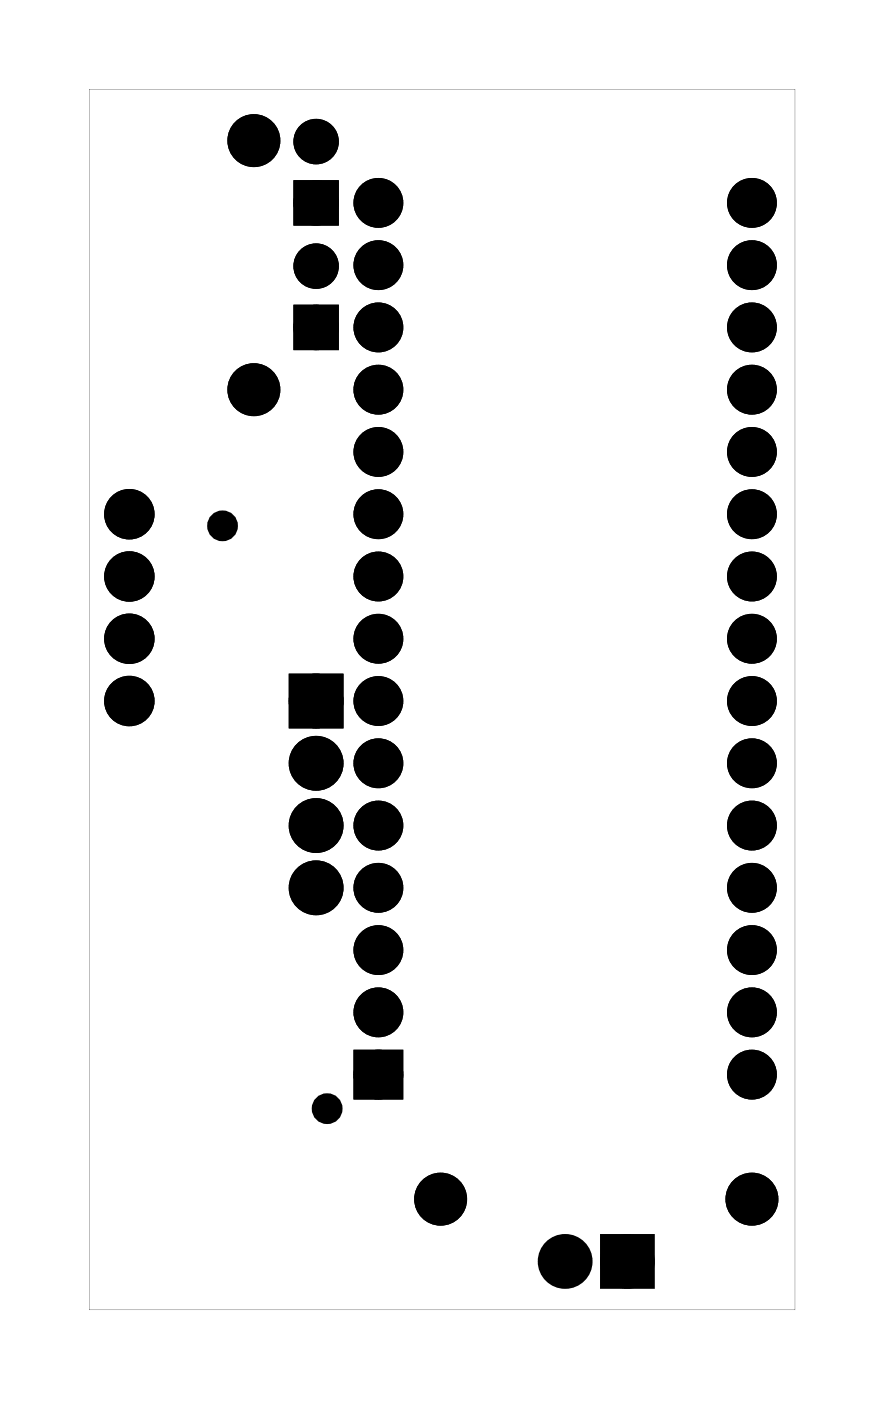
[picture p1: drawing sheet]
<svg xmlns="http://www.w3.org/2000/svg" width="36mm" height="57mm" viewBox="0 0 36 57" stroke-linecap="round" stroke-linejoin="round" font-family="sans-serif">
<g fill="#000">
<path d="M12.3 7.7h1.2v1.2h-1.2zM12.3 12.8h1.2v1.2h-1.2zM12.2 27.9h1.4v1.4h-1.4zM14.8 43.2h1.3v1.3h-1.3zM24.9 50.7h1.4v1.5h-1.4z"/>
<path d="M3.6 3.6h28.8v49.8h-28.8zM3.6 3.6v49.8h28.8v-49.8z"/>
</g>
<g fill="#000">
<circle cx="10.4" cy="5.7" r=".7"/>
<circle cx="10.4" cy="15.9" r=".7"/>
<circle cx="12.9" cy="5.8" r=".6"/>
<circle cx="12.9" cy="10.9" r=".6"/>
<circle cx="12.9" cy="8.3" r=".6"/>
<circle cx="12.9" cy="13.4" r=".6"/>
<circle cx="15.4" cy="8.3" r=".67"/>
<circle cx="15.4" cy="10.8" r=".67"/>
<circle cx="15.4" cy="13.4" r=".67"/>
<circle cx="15.4" cy="18.4" r=".67"/>
<circle cx="15.4" cy="15.9" r=".67"/>
<circle cx="30.7" cy="8.3" r=".67"/>
<circle cx="30.7" cy="13.4" r=".67"/>
<circle cx="30.7" cy="10.8" r=".67"/>
<circle cx="30.7" cy="15.9" r=".67"/>
<circle cx="30.7" cy="18.4" r=".67"/>
<circle cx="5.3" cy="26.1" r=".7"/>
<circle cx="5.3" cy="28.6" r=".7"/>
<circle cx="5.3" cy="23.5" r=".7"/>
<circle cx="5.3" cy="21" r=".7"/>
<circle cx="9.1" cy="21.5" r=".35"/>
<circle cx="12.9" cy="33.7" r=".74"/>
<circle cx="12.9" cy="31.1" r=".74"/>
<circle cx="12.9" cy="36.2" r=".74"/>
<circle cx="12.9" cy="28.6" r=".74"/>
<circle cx="15.4" cy="26.1" r=".67"/>
<circle cx="15.4" cy="33.7" r=".67"/>
<circle cx="15.4" cy="31.1" r=".67"/>
<circle cx="15.4" cy="28.6" r=".67"/>
<circle cx="15.4" cy="36.2" r=".67"/>
<circle cx="15.4" cy="38.8" r=".67"/>
<circle cx="15.4" cy="23.5" r=".67"/>
<circle cx="15.4" cy="21" r=".67"/>
<circle cx="30.7" cy="38.8" r=".67"/>
<circle cx="30.7" cy="36.2" r=".67"/>
<circle cx="30.7" cy="28.6" r=".67"/>
<circle cx="30.7" cy="31.1" r=".67"/>
<circle cx="30.7" cy="26.1" r=".67"/>
<circle cx="30.7" cy="33.7" r=".67"/>
<circle cx="30.7" cy="23.5" r=".67"/>
<circle cx="30.7" cy="21" r=".67"/>
<circle cx="13.3" cy="45.2" r=".35"/>
<circle cx="15.4" cy="43.8" r=".67"/>
<circle cx="15.4" cy="41.3" r=".67"/>
<circle cx="18" cy="48.9" r=".7"/>
<circle cx="23.1" cy="51.5" r=".74"/>
<circle cx="25.6" cy="51.5" r=".74"/>
<circle cx="30.7" cy="43.8" r=".67"/>
<circle cx="30.7" cy="41.3" r=".67"/>
<circle cx="30.7" cy="48.9" r=".7"/>
</g>
<g fill="none" stroke="#000" stroke-width=".69" stroke-linecap="butt">
<path d="M14.8 43.2h1.3v1.3h-1.3z"/>
<circle cx="15.4" cy="18.4" r=".67"/>
<circle cx="15.4" cy="8.3" r=".67"/>
<circle cx="15.4" cy="15.9" r=".67"/>
<circle cx="15.4" cy="10.8" r=".67"/>
<circle cx="15.4" cy="13.4" r=".67"/>
<circle cx="30.7" cy="13.4" r=".67"/>
<circle cx="30.7" cy="8.3" r=".67"/>
<circle cx="30.7" cy="15.9" r=".67"/>
<circle cx="30.7" cy="18.4" r=".67"/>
<circle cx="30.7" cy="10.8" r=".67"/>
<circle cx="15.4" cy="23.5" r=".67"/>
<circle cx="15.4" cy="21" r=".67"/>
<circle cx="15.4" cy="26.1" r=".67"/>
<circle cx="15.4" cy="36.2" r=".67"/>
<circle cx="15.4" cy="31.1" r=".67"/>
<circle cx="15.4" cy="33.7" r=".67"/>
<circle cx="15.4" cy="28.6" r=".67"/>
<circle cx="15.4" cy="38.8" r=".67"/>
<circle cx="30.7" cy="23.5" r=".67"/>
<circle cx="30.7" cy="21" r=".67"/>
<circle cx="30.7" cy="26.1" r=".67"/>
<circle cx="30.7" cy="28.6" r=".67"/>
<circle cx="30.7" cy="36.2" r=".67"/>
<circle cx="30.7" cy="33.7" r=".67"/>
<circle cx="30.7" cy="31.1" r=".67"/>
<circle cx="30.7" cy="38.8" r=".67"/>
<circle cx="15.4" cy="43.8" r=".67"/>
<circle cx="15.4" cy="41.3" r=".67"/>
<circle cx="30.7" cy="43.8" r=".67"/>
<circle cx="30.7" cy="41.3" r=".67"/>
</g>
<g fill="none" stroke="#000" stroke-width=".65" stroke-linecap="butt">
<path d="M12.3 7.7h1.2v1.2h-1.2zM12.3 12.8h1.2v1.2h-1.2z"/>
<circle cx="12.9" cy="10.9" r=".6"/>
<circle cx="12.9" cy="5.8" r=".6"/>
<circle cx="12.9" cy="13.4" r=".6"/>
<circle cx="12.9" cy="8.3" r=".6"/>
</g>
<g fill="none" stroke="#000" stroke-width=".76" stroke-linecap="butt">
<path d="M12.2 27.9h1.4v1.4h-1.4zM24.9 50.7h1.4v1.5h-1.4z"/>
<circle cx="10.4" cy="15.9" r=".7"/>
<circle cx="10.4" cy="5.7" r=".7"/>
<circle cx="12.9" cy="33.7" r=".74"/>
<circle cx="12.9" cy="36.2" r=".74"/>
<circle cx="12.9" cy="28.6" r=".74"/>
<circle cx="12.9" cy="31.1" r=".74"/>
<circle cx="18" cy="48.9" r=".7"/>
<circle cx="23.1" cy="51.5" r=".74"/>
<circle cx="25.6" cy="51.5" r=".74"/>
<circle cx="30.7" cy="48.9" r=".7"/>
</g>
<g fill="none" stroke="#000" stroke-width=".66" stroke-linecap="butt">
<circle cx="5.3" cy="28.6" r=".7"/>
<circle cx="5.3" cy="26.1" r=".7"/>
<circle cx="5.3" cy="21" r=".7"/>
<circle cx="5.3" cy="23.5" r=".7"/>
</g>
<g fill="none" stroke="#000" stroke-width=".55">
<circle cx="9.1" cy="21.5" r=".35"/>
<circle cx="13.3" cy="45.2" r=".35"/>
</g>
</svg>
